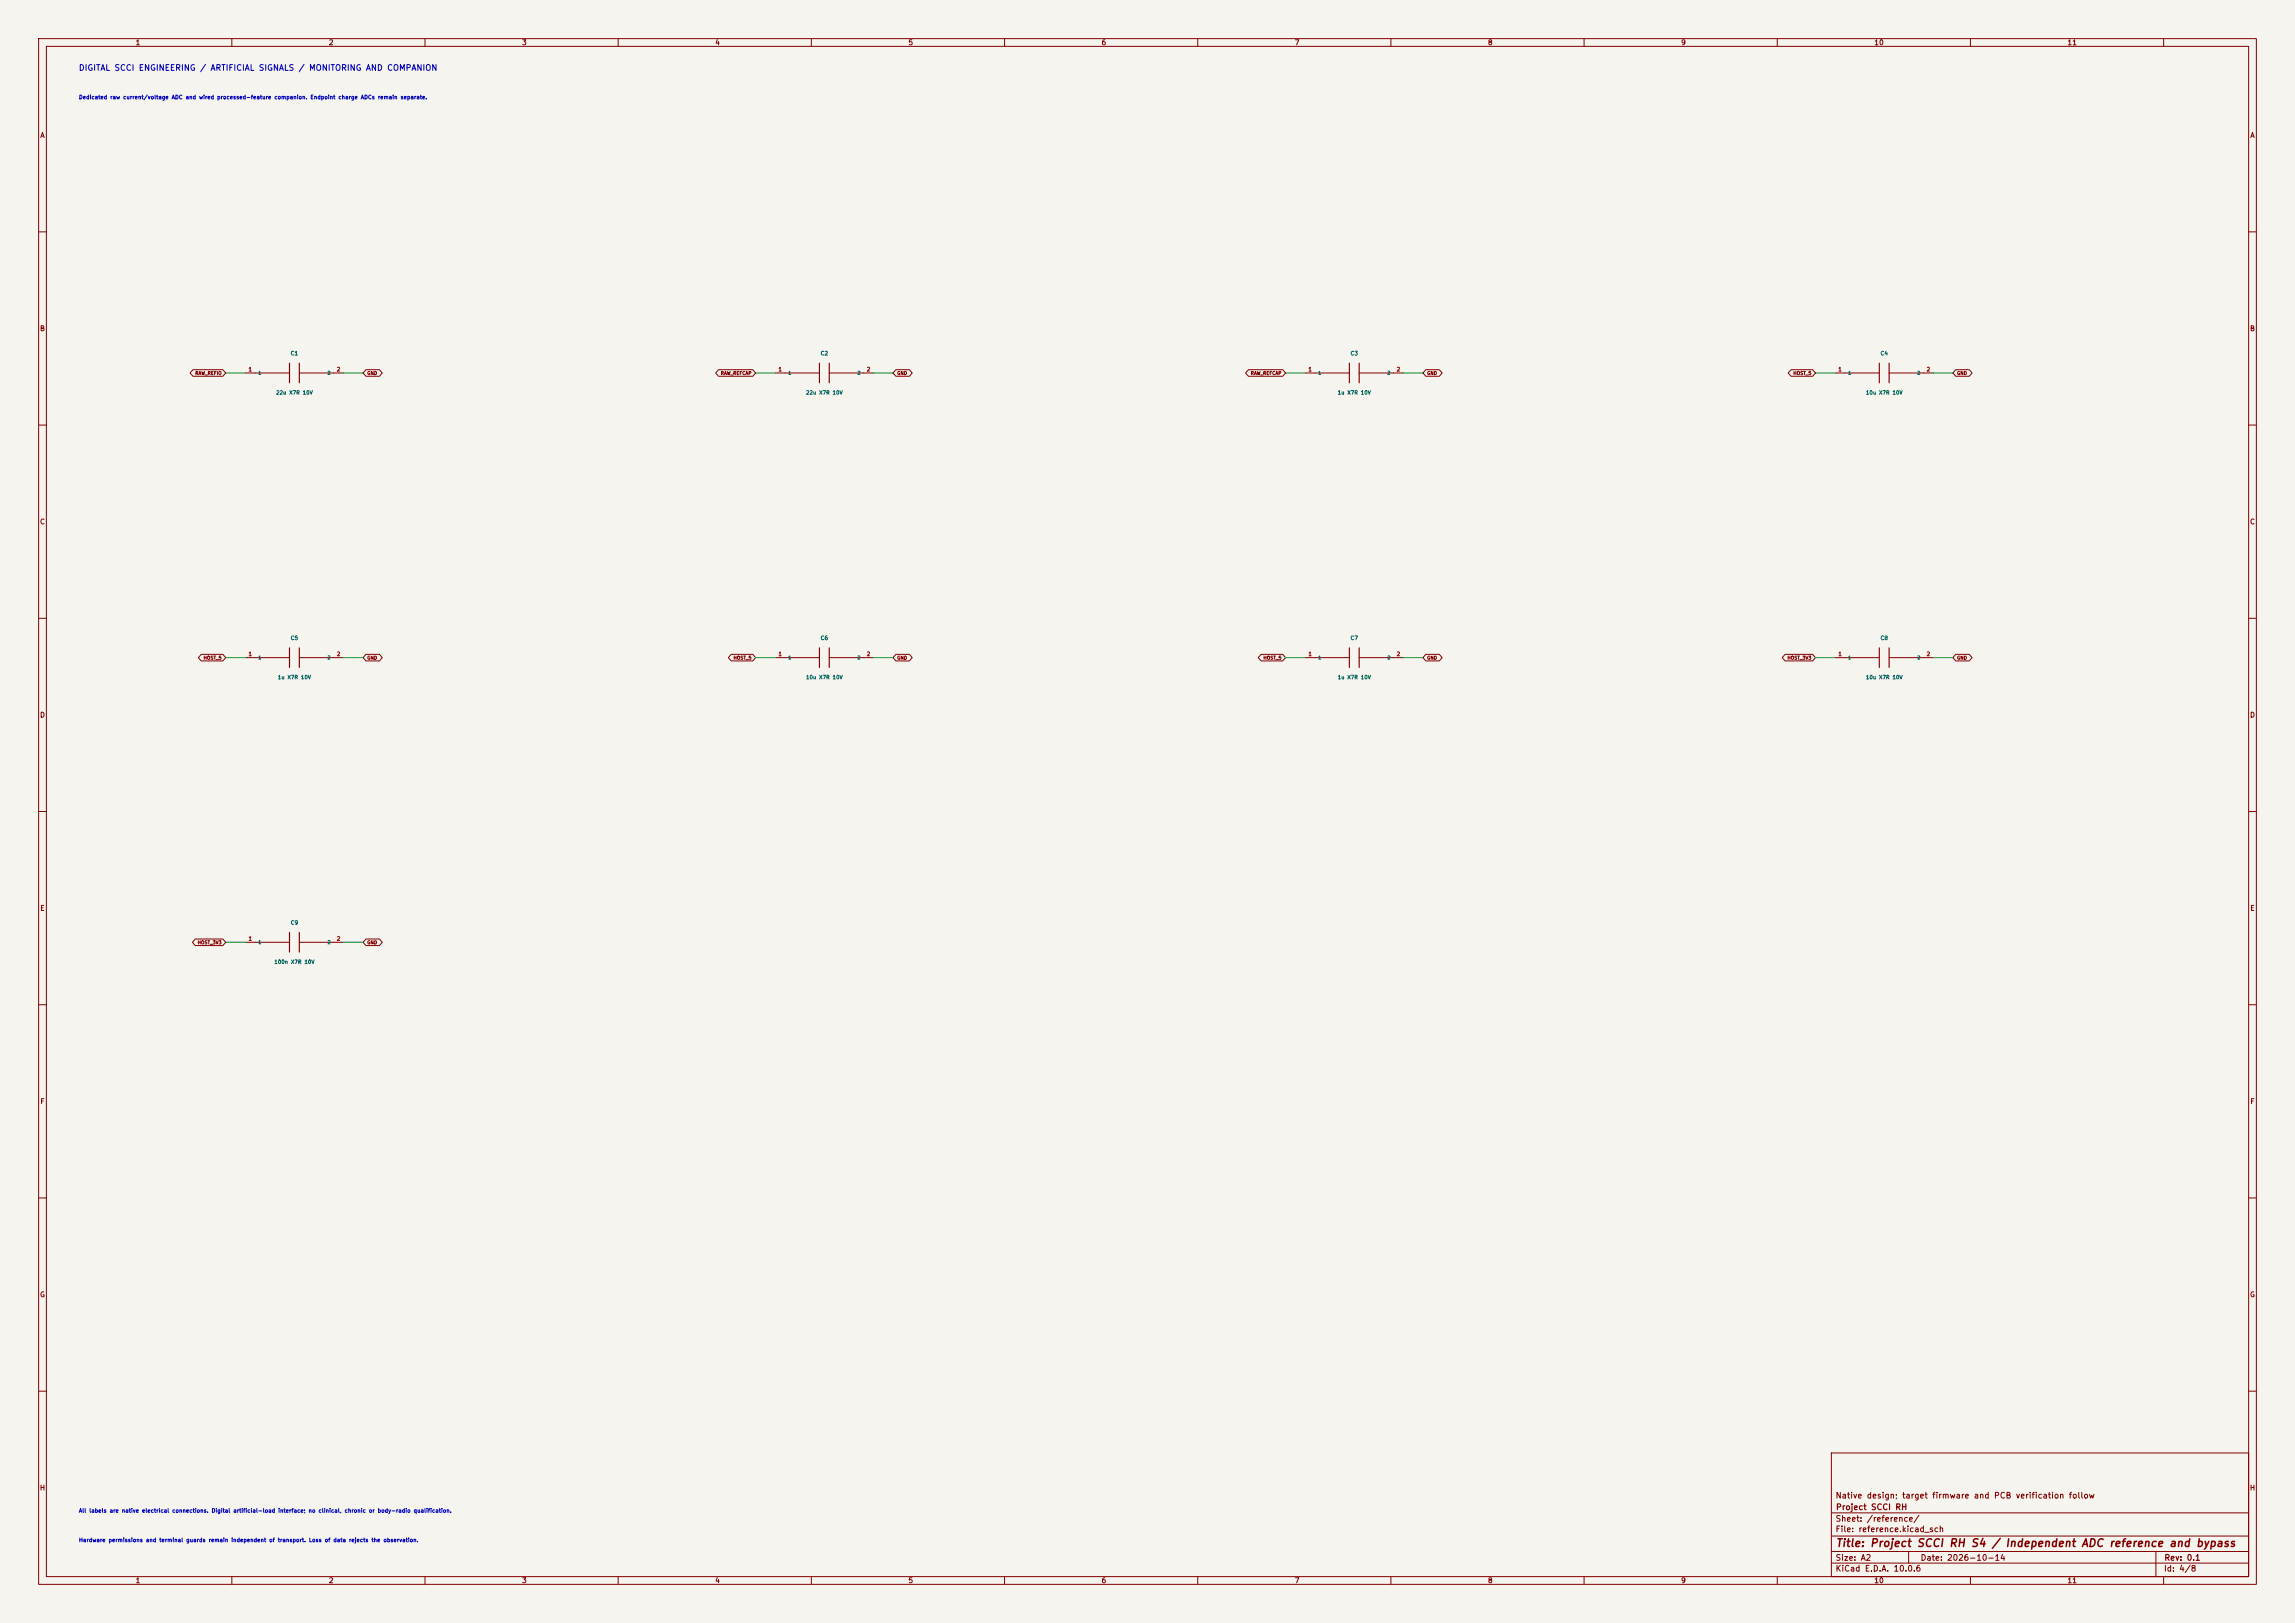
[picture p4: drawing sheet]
<svg xmlns="http://www.w3.org/2000/svg" width="594mm" height="420mm" viewBox="0 0 594 420" stroke-linecap="round" stroke-linejoin="round" font-family="sans-serif">
<defs><g id="words">
<text font-size="2" fill="#840000" x="475" y="400.8">Title: Project SCCI RH S4 / Independent ADC reference and bypass</text>
<text font-size="1.5" fill="#0000c2" x="20.3" y="18.7">DIGITAL SCCI ENGINEERING / ARTIFICIAL SIGNALS / MONITORING AND COMPANION</text>
<g font-size="1.5" fill="#840000">
<text x="475" y="388.1">Native design; target firmware and PCB verification follow</text>
<text x="475" y="394.1">Sheet: /reference/</text>
<text x="475.1" y="391.1">Project SCCI RH</text>
<text x="475" y="396.8">File: reference.kicad_sch</text>
<text x="475" y="407">KiCad E.D.A. 10.0.6</text>
<text x="475" y="404.2">Size: A2</text>
<text x="497" y="404.2">Date: 2026-10-14</text>
<text x="560" y="407">Id: 4/8</text>
<text x="560.1" y="404.2">Rev: 0.1</text>
</g>
<g font-size="1.3" fill="#840000">
<text x="35" y="12">1</text>
<text x="85" y="12">2</text>
<text x="135" y="12">3</text>
<text x="185" y="12">4</text>
<text x="235" y="12">5</text>
<text x="285" y="12">6</text>
<text x="335" y="12">7</text>
<text x="385" y="12">8</text>
<text x="435" y="12">9</text>
<text x="485" y="12">10</text>
<text x="535" y="12">11</text>
<text x="10.3" y="36">A</text>
<text x="582.3" y="36">A</text>
<text x="10.2" y="86">B</text>
<text x="582.2" y="86">B</text>
<text x="10.2" y="136">C</text>
<text x="582.2" y="136">C</text>
<text x="10.2" y="186">D</text>
<text x="582.2" y="186">D</text>
<text x="10.3" y="236">E</text>
<text x="582.3" y="236">E</text>
<text x="10.3" y="286">F</text>
<text x="582.3" y="286">F</text>
<text x="10.2" y="336">G</text>
<text x="582.2" y="336">G</text>
<text x="10.2" y="386">H</text>
<text x="582.2" y="386">H</text>
<text x="35" y="410">1</text>
<text x="85" y="410">2</text>
<text x="135" y="410">3</text>
<text x="185" y="410">4</text>
<text x="235" y="410">5</text>
<text x="285" y="410">6</text>
<text x="335" y="410">7</text>
<text x="385" y="410">8</text>
<text x="435" y="410">9</text>
<text x="485" y="410">10</text>
<text x="535" y="410">11</text>
</g>
<g font-size="1" fill="#0000c2">
<text x="20.3" y="25.9">Dedicated raw current/voltage ADC and wired processed-feature companion. Endpoint charge ADCs remain separate.</text>
<text x="20.3" y="391.7">All labels are native electrical connections. Digital artificial-load interface; no clinical, chronic or body-radio qualification.</text>
<text x="20.3" y="399.3">Hardware permissions and terminal guards remain independent of transport. Loss of data rejects the observation.</text>
</g>
<g font-size="1" fill="#006464">
<text x="75.1" y="92.2">C1</text>
<text x="212.3" y="92.2">C2</text>
<text x="349.4" y="92.2">C3</text>
<text x="486.6" y="92.2">C4</text>
<text x="71.4" y="102.3">22u X7R 10V</text>
<text x="208.5" y="102.3">22u X7R 10V</text>
<text x="346.1" y="102.3">1u X7R 10V</text>
<text x="482.8" y="102.3">10u X7R 10V</text>
<text x="75.1" y="165.9">C5</text>
<text x="212.3" y="165.9">C6</text>
<text x="349.4" y="165.9">C7</text>
<text x="486.6" y="165.9">C8</text>
<text x="71.8" y="176">1u X7R 10V</text>
<text x="208.5" y="176">10u X7R 10V</text>
<text x="346.1" y="176">1u X7R 10V</text>
<text x="482.8" y="176">10u X7R 10V</text>
<text x="75.1" y="239.5">C9</text>
<text x="70.9" y="249.6">100n X7R 10V</text>
</g>
<g font-size="1" fill="#a90000">
<text x="64.2" y="96.3">1</text>
<text x="87.1" y="96.3">2</text>
<text x="201.4" y="96.3">1</text>
<text x="224.2" y="96.3">2</text>
<text x="338.5" y="96.3">1</text>
<text x="361.4" y="96.3">2</text>
<text x="475.7" y="96.3">1</text>
<text x="498.5" y="96.3">2</text>
<text x="64.2" y="170">1</text>
<text x="87.1" y="170">2</text>
<text x="201.4" y="170">1</text>
<text x="224.2" y="170">2</text>
<text x="338.5" y="170">1</text>
<text x="361.4" y="170">2</text>
<text x="475.7" y="170">1</text>
<text x="498.5" y="170">2</text>
<text x="64.2" y="243.7">1</text>
<text x="87.1" y="243.7">2</text>
</g>
<g font-size=".9" fill="#840000">
<text x="50.4" y="97.2">RAW_REFIO</text>
<text x="95" y="97.2">GND</text>
<text x="186.5" y="97.2">RAW_REFCAP</text>
<text x="232.1" y="97.2">GND</text>
<text x="323.6" y="97.2">RAW_REFCAP</text>
<text x="369.3" y="97.2">GND</text>
<text x="464.1" y="97.2">HOST_5</text>
<text x="506.4" y="97.2">GND</text>
<text x="52.6" y="170.9">HOST_5</text>
<text x="95" y="170.9">GND</text>
<text x="189.7" y="170.9">HOST_5</text>
<text x="232.1" y="170.9">GND</text>
<text x="326.9" y="170.9">HOST_5</text>
<text x="369.3" y="170.9">GND</text>
<text x="462.5" y="170.9">HOST_3V3</text>
<text x="506.4" y="170.9">GND</text>
<text x="51" y="244.5">HOST_3V3</text>
<text x="95" y="244.5">GND</text>
</g>
<g font-size=".9" fill="#006464">
<text x="66.8" y="97.2">1</text>
<text x="84.7" y="97.2">2</text>
<text x="203.9" y="97.2">1</text>
<text x="221.8" y="97.2">2</text>
<text x="341.1" y="97.2">1</text>
<text x="359" y="97.2">2</text>
<text x="478.2" y="97.2">1</text>
<text x="496.1" y="97.2">2</text>
<text x="66.8" y="170.8">1</text>
<text x="84.7" y="170.8">2</text>
<text x="203.9" y="170.8">1</text>
<text x="221.8" y="170.8">2</text>
<text x="341.1" y="170.8">1</text>
<text x="359" y="170.8">2</text>
<text x="478.2" y="170.8">1</text>
<text x="496.1" y="170.8">2</text>
<text x="66.8" y="244.5">1</text>
<text x="84.7" y="244.5">2</text>
</g>
</g></defs>
<path d="M0 0h594v420h-594z" fill="#f5f4ef" stroke="#f5f4ef" stroke-width=".26"/>
<g fill="none" stroke="#840000" stroke-width=".26">
<path d="M10 10h574v400h-574zM12 12h570v396h-570zM60 10v2M110 10v2M160 10v2M210 10v2M260 10v2M310 10v2M360 10v2M410 10v2M460 10v2M510 10v2"/>
<path d="M560 10v2M10 60h2M582 60h2M49.9 95.7h7.8l.7 .8-.7 .9h-7.8l-.7-.9zM63.5 96.5h11.4M77.5 96.5h11.4M94.7 95.7h3.5l.8 .8-.8 .9h-3.5l-.7-.9zM186 95.7h8.8l.8 .8-.8 .9h-8.8l-.8-.9zM200.7 96.5h11.4M214.6 96.5h11.5M231.9 95.7h3.5l.7 .8-.7 .9h-3.5l-.8-.9zM323.1 95.7h8.9l.7 .8-.7 .9h-8.9l-.7-.9z"/>
<path d="M337.8 96.5h11.4M351.8 96.5h11.4M369 95.7h3.5l.8 .8-.8 .9h-3.5l-.7-.9zM463.6 95.7h5.6l.7 .8-.7 .9h-5.6l-.8-.9zM475 96.5h11.4M488.9 96.5h11.5M506.2 95.7h3.5l.7 .8-.7 .9h-3.5l-.7-.9zM10 110h2M582 110h2M10 160h2M52.1 169.3h5.6l.7 .9-.7 .8h-5.6l-.8-.8zM63.5 170.2h11.4"/>
<path d="M77.5 170.2h11.4M94.7 169.3h3.5l.8 .9-.8 .8h-3.5l-.7-.8zM189.2 169.3h5.6l.8 .9-.8 .8h-5.6l-.7-.8zM200.7 170.2h11.4M214.6 170.2h11.5M231.9 169.3h3.5l.7 .9-.7 .8h-3.5l-.8-.8zM326.4 169.3h5.6l.7 .9-.7 .8h-5.6l-.7-.8zM337.8 170.2h11.4M351.8 170.2h11.4M369 169.3h3.5l.8 .9-.8 .8h-3.5l-.7-.8zM462 169.3h7.2l.7 .9-.7 .8h-7.2l-.7-.8zM475 170.2h11.4"/>
<path d="M488.9 170.2h11.5M506.2 169.3h3.5l.7 .9-.7 .8h-3.5l-.7-.8zM582 160h2M10 210h2M582 210h2M50.5 243h7.2l.7 .8-.7 .9h-7.2l-.7-.9zM63.5 243.8h11.4M77.5 243.8h11.4M94.7 243h3.5l.8 .8-.8 .9h-3.5l-.7-.9zM10 260h2M582 260h2M10 310h2"/>
<path d="M582 310h2M10 360h2M474 376h108v32h-108zM582 360h2M474 397.5h108M474 391.5h108M60 408v2M110 408v2M160 408v2M210 408v2M260 408v2M310 408v2"/>
<path d="M360 408v2M410 408v2M460 408v2M474 404.5h108M474 401.5h108M494 401.5v3M510 408v2M558 401.5v6.5M560 408v2"/>
</g>
<g fill="none" stroke="#840000" stroke-width=".3">
<path d="M74.9 94v5.1M77.5 94v5.1M212.1 94v5.1M214.6 94v5.1M349.2 94v5.1M351.8 94v5.1M486.4 94v5.1M488.9 94v5.1M74.9 167.6v5.1M77.5 167.6v5.1M212.1 167.6v5.1M214.6 167.6v5.1"/>
<path d="M349.2 167.6v5.1M351.8 167.6v5.1M486.4 167.6v5.1M488.9 167.6v5.1M74.9 241.3v5.1M77.5 241.3v5.1"/>
</g>
<g fill="none" stroke="#009600" stroke-width=".26">
<path d="M58.4 96.5h5.1M88.9 96.5h5.1M195.6 96.5h5.1M226.1 96.5h5M332.7 96.5h5.1M363.2 96.5h5.1M469.9 96.5h5.1M500.4 96.5h5.1M58.4 170.2h5.1M88.9 170.2h5.1M195.6 170.2h5.1M226.1 170.2h5"/>
<path d="M332.7 170.2h5.1M363.2 170.2h5.1M469.9 170.2h5.1M500.4 170.2h5.1M58.4 243.8h5.1M88.9 243.8h5.1"/>
</g>
<use href="#words"/>
</svg>
